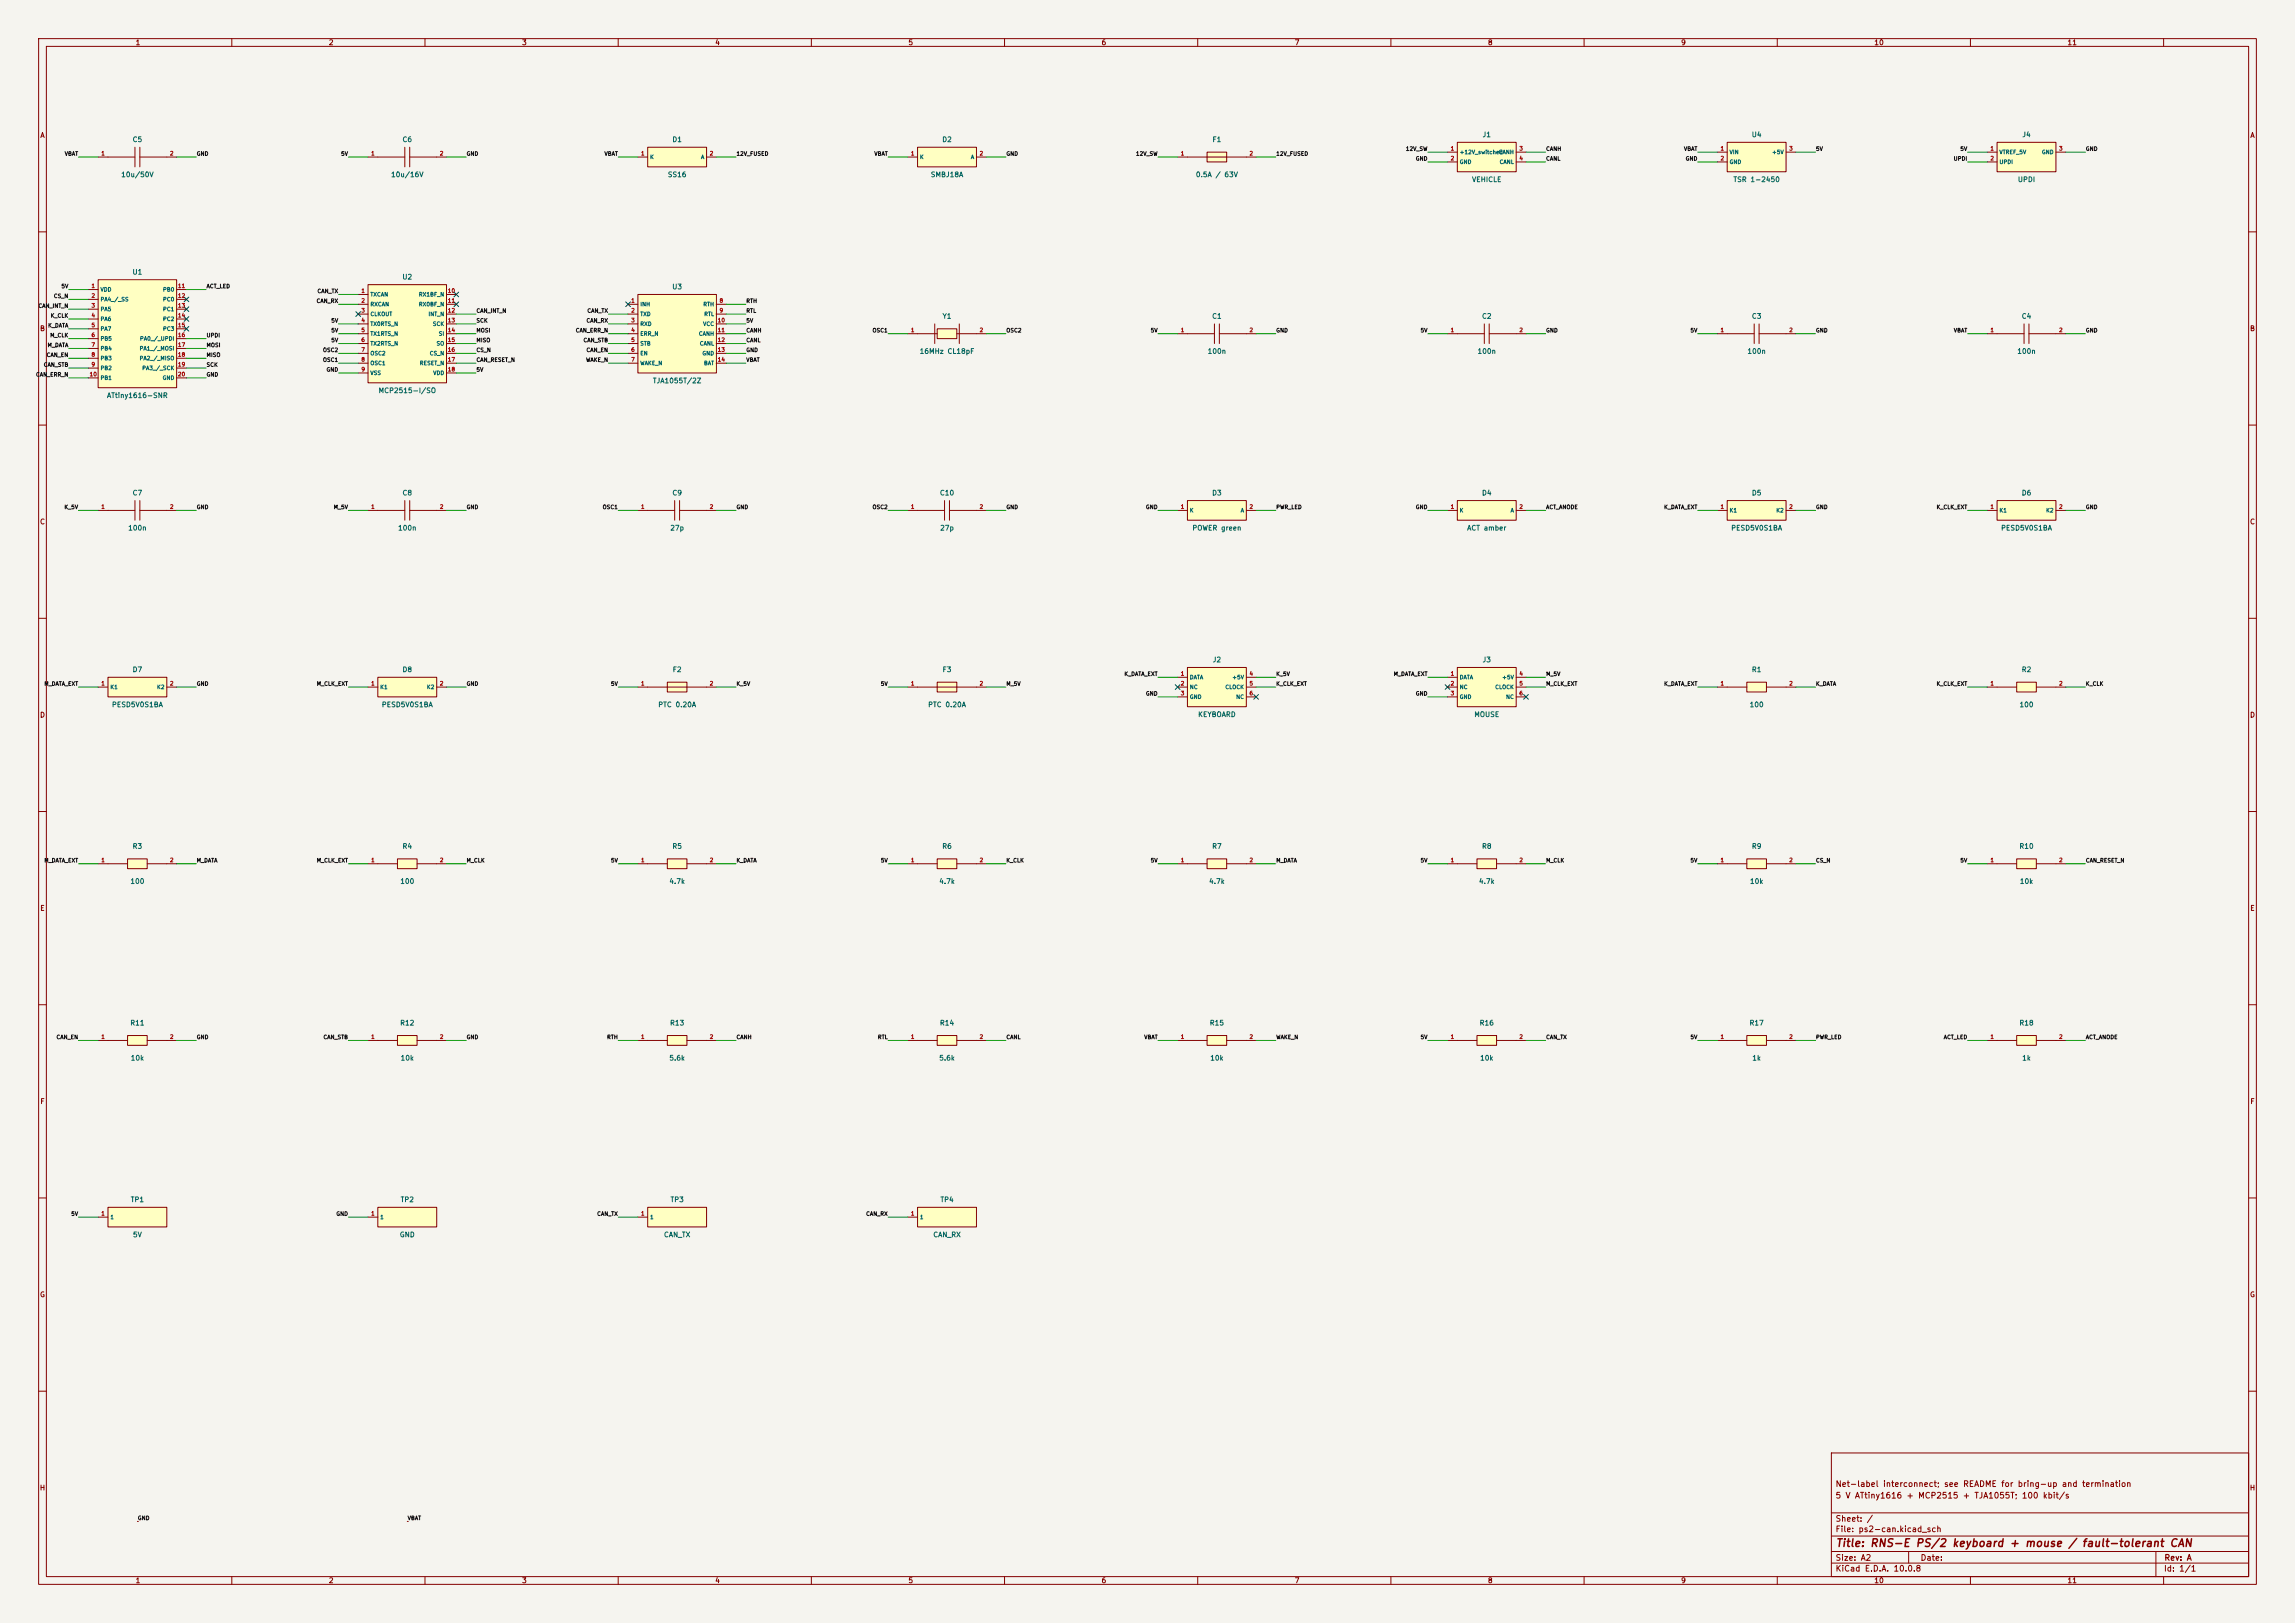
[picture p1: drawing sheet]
<svg xmlns="http://www.w3.org/2000/svg" width="594mm" height="420mm" viewBox="0 0 594 420" stroke-linecap="round" stroke-linejoin="round" font-family="sans-serif">
<defs><g id="words">
<text font-size="2" fill="#840000" x="475" y="400.8">Title: RNS-E PS/2 keyboard + mouse / fault-tolerant CAN</text>
<g font-size="1.5" fill="#840000">
<text x="475" y="388.1">5 V ATtiny1616 + MCP2515 + TJA1055T; 100 kbit/s</text>
<text x="475" y="385.1">Net-label interconnect; see README for bring-up and termination</text>
<text x="475" y="394.1">Sheet: /</text>
<text x="475" y="396.8">File: ps2-can.kicad_sch</text>
<text x="475" y="407">KiCad E.D.A. 10.0.8</text>
<text x="475" y="404.2">Size: A2</text>
<text x="497" y="404.2">Date:</text>
<text x="560" y="407">Id: 1/1</text>
<text x="560.1" y="404.2">Rev: A</text>
</g>
<g font-size="1.3" fill="#840000">
<text x="35" y="12">1</text>
<text x="85" y="12">2</text>
<text x="135" y="12">3</text>
<text x="185" y="12">4</text>
<text x="235" y="12">5</text>
<text x="285" y="12">6</text>
<text x="335" y="12">7</text>
<text x="385" y="12">8</text>
<text x="435" y="12">9</text>
<text x="485" y="12">10</text>
<text x="535" y="12">11</text>
<text x="10.3" y="36">A</text>
<text x="582.3" y="36">A</text>
<text x="10.2" y="86">B</text>
<text x="582.2" y="86">B</text>
<text x="10.2" y="136">C</text>
<text x="582.2" y="136">C</text>
<text x="10.2" y="186">D</text>
<text x="582.2" y="186">D</text>
<text x="10.3" y="236">E</text>
<text x="582.3" y="236">E</text>
<text x="10.3" y="286">F</text>
<text x="582.3" y="286">F</text>
<text x="10.2" y="336">G</text>
<text x="582.2" y="336">G</text>
<text x="10.2" y="386">H</text>
<text x="582.2" y="386">H</text>
<text x="35" y="410">1</text>
<text x="85" y="410">2</text>
<text x="135" y="410">3</text>
<text x="185" y="410">4</text>
<text x="235" y="410">5</text>
<text x="285" y="410">6</text>
<text x="335" y="410">7</text>
<text x="385" y="410">8</text>
<text x="435" y="410">9</text>
<text x="485" y="410">10</text>
<text x="535" y="410">11</text>
</g>
<g font-size="1.3" fill="#006464">
<text x="383.6" y="35.8">J1</text>
<text x="453.3" y="35.8">U4</text>
<text x="523.3" y="35.8">J4</text>
<text x="34.2" y="37.1">C5</text>
<text x="104" y="37.1">C6</text>
<text x="173.9" y="37.1">D1</text>
<text x="243.7" y="37.1">D2</text>
<text x="313.7" y="37.1">F1</text>
<text x="31.2" y="46.1">10u/50V</text>
<text x="101.1" y="46.1">10u/16V</text>
<text x="172.7" y="46.1">SS16</text>
<text x="240.8" y="46.1">SMBJ18A</text>
<text x="309.4" y="46.1">0.5A / 63V</text>
<text x="380.9" y="47.4">VEHICLE</text>
<text x="448.5" y="47.4">TSR 1-2450</text>
<text x="522.1" y="47.4">UPDI</text>
<text x="34.2" y="71.4">U1</text>
<text x="104" y="72.6">U2</text>
<text x="173.9" y="75.2">U3</text>
<text x="243.8" y="82.8">Y1</text>
<text x="313.6" y="82.8">C1</text>
<text x="383.4" y="82.8">C2</text>
<text x="453.3" y="82.8">C3</text>
<text x="523.1" y="82.8">C4</text>
<text x="237.9" y="91.9">16MHz CL18pF</text>
<text x="312.4" y="91.9">100n</text>
<text x="382.3" y="91.9">100n</text>
<text x="452.1" y="91.9">100n</text>
<text x="522" y="91.9">100n</text>
<text x="168.8" y="99.5">TJA1055T/2Z</text>
<text x="27.6" y="103.3">ATtiny1616-SNR</text>
<text x="97.8" y="102">MCP2515-I/SO</text>
<text x="34.2" y="128.5">C7</text>
<text x="104" y="128.5">C8</text>
<text x="173.9" y="128.5">C9</text>
<text x="243.1" y="128.5">C10</text>
<text x="313.6" y="128.5">D3</text>
<text x="383.4" y="128.5">D4</text>
<text x="453.3" y="128.5">D5</text>
<text x="523.1" y="128.5">D6</text>
<text x="33" y="137.6">100n</text>
<text x="102.9" y="137.6">100n</text>
<text x="173.3" y="137.6">27p</text>
<text x="243.2" y="137.6">27p</text>
<text x="308.5" y="137.6">POWER green</text>
<text x="379.6" y="137.6">ACT amber</text>
<text x="447.9" y="137.6">PESD5V0S1BA</text>
<text x="517.8" y="137.6">PESD5V0S1BA</text>
<text x="313.7" y="171.7">J2</text>
<text x="383.6" y="171.7">J3</text>
<text x="34.2" y="174.2">D7</text>
<text x="104" y="174.2">D8</text>
<text x="174" y="174.2">F2</text>
<text x="243.8" y="174.2">F3</text>
<text x="453.3" y="174.2">R1</text>
<text x="523.1" y="174.2">R2</text>
<text x="28.8" y="183.3">PESD5V0S1BA</text>
<text x="98.7" y="183.3">PESD5V0S1BA</text>
<text x="170.2" y="183.3">PTC 0.20A</text>
<text x="240.1" y="183.3">PTC 0.20A</text>
<text x="310" y="185.8">KEYBOARD</text>
<text x="381.4" y="185.8">MOUSE</text>
<text x="452.7" y="183.3">100</text>
<text x="522.6" y="183.3">100</text>
<text x="34.2" y="219.9">R3</text>
<text x="104" y="219.9">R4</text>
<text x="173.9" y="219.9">R5</text>
<text x="243.7" y="219.9">R6</text>
<text x="313.6" y="219.9">R7</text>
<text x="383.4" y="219.9">R8</text>
<text x="453.3" y="219.9">R9</text>
<text x="522.5" y="219.9">R10</text>
<text x="33.6" y="229">100</text>
<text x="103.5" y="229">100</text>
<text x="173.1" y="229">4.7k</text>
<text x="243" y="229">4.7k</text>
<text x="312.8" y="229">4.7k</text>
<text x="382.7" y="229">4.7k</text>
<text x="452.8" y="229">10k</text>
<text x="522.7" y="229">10k</text>
<text x="33.6" y="265.7">R11</text>
<text x="103.4" y="265.7">R12</text>
<text x="173.3" y="265.7">R13</text>
<text x="243.1" y="265.7">R14</text>
<text x="313" y="265.7">R15</text>
<text x="382.8" y="265.7">R16</text>
<text x="452.7" y="265.7">R17</text>
<text x="522.5" y="265.7">R18</text>
<text x="33.7" y="274.7">10k</text>
<text x="103.6" y="274.7">10k</text>
<text x="173.1" y="274.7">5.6k</text>
<text x="243" y="274.7">5.6k</text>
<text x="313.1" y="274.7">10k</text>
<text x="383" y="274.7">10k</text>
<text x="453.4" y="274.7">1k</text>
<text x="523.3" y="274.7">1k</text>
<text x="33.7" y="311.4">TP1</text>
<text x="103.6" y="311.4">TP2</text>
<text x="173.4" y="311.4">TP3</text>
<text x="243.3" y="311.4">TP4</text>
<text x="34.3" y="320.5">5V</text>
<text x="103.3" y="320.5">GND</text>
<text x="171.7" y="320.5">CAN_TX</text>
<text x="241.4" y="320.5">CAN_RX</text>
</g>
<g font-size="1" fill="#0f0f0f">
<text x="16.6" y="40.5">VBAT</text>
<text x="50.8" y="40.5">GND</text>
<text x="88.2" y="40.5">5V</text>
<text x="120.7" y="40.5">GND</text>
<text x="156.3" y="40.5">VBAT</text>
<text x="190.5" y="40.5">12V_FUSED</text>
<text x="226.2" y="40.5">VBAT</text>
<text x="260.4" y="40.5">GND</text>
<text x="293.9" y="40.5">12V_SW</text>
<text x="330.2" y="40.5">12V_FUSED</text>
<text x="363.8" y="39.3">12V_SW</text>
<text x="366.3" y="41.8">GND</text>
<text x="400.1" y="39.3">CANH</text>
<text x="400.1" y="41.8">CANL</text>
<text x="435.7" y="39.3">VBAT</text>
<text x="436.2" y="41.8">GND</text>
<text x="469.9" y="39.3">5V</text>
<text x="505.5" y="41.8">UPDI</text>
<text x="507.3" y="39.3">5V</text>
<text x="539.8" y="39.3">GND</text>
<text x="13.8" y="77.4">CS_N</text>
<text x="15.8" y="74.8">5V</text>
<text x="53.3" y="74.8">ACT_LED</text>
<text x="82" y="76.1">CAN_TX</text>
<text x="9.8" y="79.9">CAN_INT_N</text>
<text x="13" y="82.4">K_CLK</text>
<text x="81.8" y="78.6">CAN_RX</text>
<text x="85.6" y="83.7">5V</text>
<text x="123.2" y="81.2">CAN_INT_N</text>
<text x="123.2" y="83.7">SCK</text>
<text x="151.7" y="83.7">CAN_RX</text>
<text x="151.9" y="81.2">CAN_TX</text>
<text x="193" y="78.6">RTH</text>
<text x="193" y="81.2">RTL</text>
<text x="193" y="83.7">5V</text>
<text x="12.3" y="85">K_DATA</text>
<text x="12.9" y="87.5">M_CLK</text>
<text x="53.3" y="87.5">UPDI</text>
<text x="85.6" y="86.3">5V</text>
<text x="85.6" y="88.8">5V</text>
<text x="123.2" y="86.3">MOSI</text>
<text x="123.2" y="88.8">MISO</text>
<text x="148.9" y="86.3">CAN_ERR_N</text>
<text x="150.9" y="88.8">CAN_STB</text>
<text x="193" y="86.3">CANH</text>
<text x="193" y="88.8">CANL</text>
<text x="225.7" y="86.3">OSC1</text>
<text x="260.4" y="86.3">OSC2</text>
<text x="297.7" y="86.3">5V</text>
<text x="330.2" y="86.3">GND</text>
<text x="367.6" y="86.3">5V</text>
<text x="400.1" y="86.3">GND</text>
<text x="437.4" y="86.3">5V</text>
<text x="469.9" y="86.3">GND</text>
<text x="505.6" y="86.3">VBAT</text>
<text x="539.8" y="86.3">GND</text>
<text x="11.2" y="95.1">CAN_STB</text>
<text x="12" y="92.6">CAN_EN</text>
<text x="12.2" y="90.1">M_DATA</text>
<text x="53.3" y="90.1">MOSI</text>
<text x="53.3" y="92.6">MISO</text>
<text x="53.3" y="95.1">SCK</text>
<text x="83.5" y="91.3">OSC2</text>
<text x="83.5" y="93.9">OSC1</text>
<text x="123.2" y="91.3">CS_N</text>
<text x="123.2" y="93.9">CAN_RESET_N</text>
<text x="151.6" y="93.9">WAKE_N</text>
<text x="151.7" y="91.3">CAN_EN</text>
<text x="193" y="91.3">GND</text>
<text x="193" y="93.9">VBAT</text>
<text x="9.2" y="97.7">CAN_ERR_N</text>
<text x="53.3" y="97.7">GND</text>
<text x="84.4" y="96.4">GND</text>
<text x="123.2" y="96.4">5V</text>
<text x="16.5" y="132">K_5V</text>
<text x="50.8" y="132">GND</text>
<text x="86.3" y="132">M_5V</text>
<text x="120.7" y="132">GND</text>
<text x="155.9" y="132">OSC1</text>
<text x="190.5" y="132">GND</text>
<text x="225.7" y="132">OSC2</text>
<text x="260.4" y="132">GND</text>
<text x="296.5" y="132">GND</text>
<text x="330.2" y="132">PWR_LED</text>
<text x="366.3" y="132">GND</text>
<text x="400.1" y="132">ACT_ANODE</text>
<text x="430.6" y="132">K_DATA_EXT</text>
<text x="469.9" y="132">GND</text>
<text x="501.1" y="132">K_CLK_EXT</text>
<text x="539.8" y="132">GND</text>
<text x="11.4" y="177.7">M_DATA_EXT</text>
<text x="50.8" y="177.7">GND</text>
<text x="81.9" y="177.7">M_CLK_EXT</text>
<text x="120.7" y="177.7">GND</text>
<text x="158" y="177.7">5V</text>
<text x="190.5" y="177.7">K_5V</text>
<text x="227.9" y="177.7">5V</text>
<text x="260.4" y="177.7">M_5V</text>
<text x="290.9" y="175.2">K_DATA_EXT</text>
<text x="330.2" y="177.7">K_CLK_EXT</text>
<text x="330.2" y="175.2">K_5V</text>
<text x="360.6" y="175.2">M_DATA_EXT</text>
<text x="400.1" y="177.7">M_CLK_EXT</text>
<text x="400.1" y="175.2">M_5V</text>
<text x="430.6" y="177.7">K_DATA_EXT</text>
<text x="469.9" y="177.7">K_DATA</text>
<text x="501.1" y="177.7">K_CLK_EXT</text>
<text x="539.8" y="177.7">K_CLK</text>
<text x="296.5" y="180.2">GND</text>
<text x="366.3" y="180.2">GND</text>
<text x="11.4" y="223.4">M_DATA_EXT</text>
<text x="50.8" y="223.4">M_DATA</text>
<text x="81.9" y="223.4">M_CLK_EXT</text>
<text x="120.7" y="223.4">M_CLK</text>
<text x="158" y="223.4">5V</text>
<text x="190.5" y="223.4">K_DATA</text>
<text x="227.9" y="223.4">5V</text>
<text x="260.4" y="223.4">K_CLK</text>
<text x="297.7" y="223.4">5V</text>
<text x="330.2" y="223.4">M_DATA</text>
<text x="367.6" y="223.4">5V</text>
<text x="400.1" y="223.4">M_CLK</text>
<text x="437.4" y="223.4">5V</text>
<text x="469.9" y="223.4">CS_N</text>
<text x="507.3" y="223.4">5V</text>
<text x="539.8" y="223.4">CAN_RESET_N</text>
<text x="14.5" y="269.1">CAN_EN</text>
<text x="50.8" y="269.1">GND</text>
<text x="83.6" y="269.1">CAN_STB</text>
<text x="120.7" y="269.1">GND</text>
<text x="157" y="269.1">RTH</text>
<text x="190.5" y="269.1">CANH</text>
<text x="227.1" y="269.1">RTL</text>
<text x="260.4" y="269.1">CANL</text>
<text x="296" y="269.1">VBAT</text>
<text x="330.2" y="269.1">WAKE_N</text>
<text x="367.6" y="269.1">5V</text>
<text x="400.1" y="269.1">CAN_TX</text>
<text x="437.4" y="269.1">5V</text>
<text x="469.9" y="269.1">PWR_LED</text>
<text x="503" y="269.1">ACT_LED</text>
<text x="539.8" y="269.1">ACT_ANODE</text>
<text x="18.3" y="314.9">5V</text>
<text x="86.9" y="314.9">GND</text>
<text x="154.4" y="314.9">CAN_TX</text>
<text x="224.1" y="314.9">CAN_RX</text>
<text x="35.6" y="393.6">GND</text>
<text x="105.4" y="393.6">VBAT</text>
</g>
<g font-size="1" fill="#a90000">
<text x="26.1" y="40.5">1</text>
<text x="43.9" y="40.5">2</text>
<text x="95.9" y="40.5">1</text>
<text x="113.7" y="40.5">2</text>
<text x="165.8" y="40.5">1</text>
<text x="183.6" y="40.5">2</text>
<text x="235.6" y="40.5">1</text>
<text x="253.4" y="40.5">2</text>
<text x="305.5" y="40.5">1</text>
<text x="323.3" y="40.5">2</text>
<text x="375.3" y="39.2">1</text>
<text x="375.3" y="41.7">2</text>
<text x="393.1" y="39.2">3</text>
<text x="393.1" y="41.7">4</text>
<text x="445.2" y="39.2">1</text>
<text x="445.2" y="41.7">2</text>
<text x="463" y="39.2">3</text>
<text x="515" y="39.2">1</text>
<text x="515" y="41.7">2</text>
<text x="532.8" y="39.2">3</text>
<text x="23.6" y="74.7">1</text>
<text x="23.6" y="77.3">2</text>
<text x="45.9" y="74.7">11</text>
<text x="45.9" y="77.3">12</text>
<text x="93.4" y="76">1</text>
<text x="115.8" y="76">10</text>
<text x="23.6" y="79.8">3</text>
<text x="23.6" y="82.4">4</text>
<text x="45.9" y="79.8">13</text>
<text x="45.9" y="82.4">14</text>
<text x="93.4" y="78.6">2</text>
<text x="93.4" y="81.1">3</text>
<text x="93.4" y="83.6">4</text>
<text x="115.8" y="78.6">11</text>
<text x="115.8" y="81.1">12</text>
<text x="115.8" y="83.6">13</text>
<text x="163.3" y="78.6">1</text>
<text x="163.3" y="81.1">2</text>
<text x="163.3" y="83.6">3</text>
<text x="185.6" y="83.6">10</text>
<text x="186.1" y="78.6">8</text>
<text x="186.1" y="81.1">9</text>
<text x="23.6" y="84.9">5</text>
<text x="23.6" y="87.4">6</text>
<text x="23.6" y="90">7</text>
<text x="45.9" y="84.9">15</text>
<text x="45.9" y="87.4">16</text>
<text x="45.9" y="90">17</text>
<text x="93.4" y="86.2">5</text>
<text x="93.4" y="88.7">6</text>
<text x="115.8" y="86.2">14</text>
<text x="115.8" y="88.7">15</text>
<text x="163.3" y="86.2">4</text>
<text x="163.3" y="88.7">5</text>
<text x="185.6" y="86.2">11</text>
<text x="185.6" y="88.7">12</text>
<text x="235.6" y="86.2">1</text>
<text x="253.4" y="86.2">2</text>
<text x="305.5" y="86.2">1</text>
<text x="323.3" y="86.2">2</text>
<text x="375.3" y="86.2">1</text>
<text x="393.1" y="86.2">2</text>
<text x="445.2" y="86.2">1</text>
<text x="463" y="86.2">2</text>
<text x="515" y="86.2">1</text>
<text x="532.8" y="86.2">2</text>
<text x="23.6" y="92.5">8</text>
<text x="23.6" y="95.1">9</text>
<text x="45.9" y="92.5">18</text>
<text x="45.9" y="95.1">19</text>
<text x="93.4" y="91.3">7</text>
<text x="93.4" y="93.8">8</text>
<text x="115.8" y="91.3">16</text>
<text x="115.8" y="93.8">17</text>
<text x="163.3" y="91.3">6</text>
<text x="163.3" y="93.8">7</text>
<text x="185.6" y="91.3">13</text>
<text x="185.6" y="93.8">14</text>
<text x="23.1" y="97.6">10</text>
<text x="45.9" y="97.6">20</text>
<text x="93.4" y="96.3">9</text>
<text x="115.8" y="96.3">18</text>
<text x="26.1" y="131.9">1</text>
<text x="43.9" y="131.9">2</text>
<text x="95.9" y="131.9">1</text>
<text x="113.7" y="131.9">2</text>
<text x="165.8" y="131.9">1</text>
<text x="183.6" y="131.9">2</text>
<text x="235.6" y="131.9">1</text>
<text x="253.4" y="131.9">2</text>
<text x="305.5" y="131.9">1</text>
<text x="323.3" y="131.9">2</text>
<text x="375.3" y="131.9">1</text>
<text x="393.1" y="131.9">2</text>
<text x="445.2" y="131.9">1</text>
<text x="463" y="131.9">2</text>
<text x="515" y="131.9">1</text>
<text x="532.8" y="131.9">2</text>
<text x="26.1" y="177.6">1</text>
<text x="43.9" y="177.6">2</text>
<text x="95.9" y="177.6">1</text>
<text x="113.7" y="177.6">2</text>
<text x="165.8" y="177.6">1</text>
<text x="183.6" y="177.6">2</text>
<text x="235.6" y="177.6">1</text>
<text x="253.4" y="177.6">2</text>
<text x="305.5" y="175.1">1</text>
<text x="305.5" y="177.6">2</text>
<text x="323.3" y="175.1">4</text>
<text x="323.3" y="177.6">5</text>
<text x="375.3" y="175.1">1</text>
<text x="375.3" y="177.6">2</text>
<text x="393.1" y="175.1">4</text>
<text x="393.1" y="177.6">5</text>
<text x="445.2" y="177.6">1</text>
<text x="463" y="177.6">2</text>
<text x="515" y="177.6">1</text>
<text x="532.8" y="177.6">2</text>
<text x="305.5" y="180.2">3</text>
<text x="323.3" y="180.2">6</text>
<text x="375.3" y="180.2">3</text>
<text x="393.1" y="180.2">6</text>
<text x="26.1" y="223.3">1</text>
<text x="43.9" y="223.3">2</text>
<text x="95.9" y="223.3">1</text>
<text x="113.7" y="223.3">2</text>
<text x="165.8" y="223.3">1</text>
<text x="183.6" y="223.3">2</text>
<text x="235.6" y="223.3">1</text>
<text x="253.4" y="223.3">2</text>
<text x="305.5" y="223.3">1</text>
<text x="323.3" y="223.3">2</text>
<text x="375.3" y="223.3">1</text>
<text x="393.1" y="223.3">2</text>
<text x="445.2" y="223.3">1</text>
<text x="463" y="223.3">2</text>
<text x="515" y="223.3">1</text>
<text x="532.8" y="223.3">2</text>
<text x="26.1" y="269.1">1</text>
<text x="43.9" y="269.1">2</text>
<text x="95.9" y="269.1">1</text>
<text x="113.7" y="269.1">2</text>
<text x="165.8" y="269.1">1</text>
<text x="183.6" y="269.1">2</text>
<text x="235.6" y="269.1">1</text>
<text x="253.4" y="269.1">2</text>
<text x="305.5" y="269.1">1</text>
<text x="323.3" y="269.1">2</text>
<text x="375.3" y="269.1">1</text>
<text x="393.1" y="269.1">2</text>
<text x="445.2" y="269.1">1</text>
<text x="463" y="269.1">2</text>
<text x="515" y="269.1">1</text>
<text x="532.8" y="269.1">2</text>
<text x="26.1" y="314.8">1</text>
<text x="95.9" y="314.8">1</text>
<text x="165.8" y="314.8">1</text>
<text x="235.6" y="314.8">1</text>
</g>
<g font-size="1" fill="#006464">
<text x="168.1" y="41.4">K</text>
<text x="181.3" y="41.4">A</text>
<text x="238" y="41.4">K</text>
<text x="251.2" y="41.4">A</text>
<text x="377.7" y="40.1">+12V_switched</text>
<text x="387.8" y="40.1">CANH</text>
<text x="447.5" y="40.1">VIN</text>
<text x="458.5" y="40.1">+5V</text>
<text x="517.4" y="40.1">VTREF_5V</text>
<text x="528.4" y="40.1">GND</text>
<text x="377.7" y="42.7">GND</text>
<text x="388" y="42.7">CANL</text>
<text x="447.5" y="42.7">GND</text>
<text x="517.4" y="42.7">UPDI</text>
<text x="25.9" y="75.7">VDD</text>
<text x="42.1" y="75.7">PB0</text>
<text x="95.8" y="77">TXCAN</text>
<text x="108.3" y="77">RX1BF_N</text>
<text x="25.9" y="78.2">PA4_/_SS</text>
<text x="25.9" y="80.8">PA5</text>
<text x="25.9" y="83.3">PA6</text>
<text x="42.1" y="78.2">PC0</text>
<text x="42.1" y="80.8">PC1</text>
<text x="42.1" y="83.3">PC2</text>
<text x="95.8" y="79.5">RXCAN</text>
<text x="95.8" y="82">CLKOUT</text>
<text x="108.3" y="79.5">RX0BF_N</text>
<text x="110.8" y="82">INT_N</text>
<text x="165.6" y="79.5">INH</text>
<text x="165.6" y="82">TXD</text>
<text x="181.9" y="79.5">RTH</text>
<text x="182.1" y="82">RTL</text>
<text x="25.9" y="85.8">PA7</text>
<text x="25.9" y="88.4">PB5</text>
<text x="36.1" y="88.4">PA0_/_UPDI</text>
<text x="42.1" y="85.8">PC3</text>
<text x="95.8" y="84.6">TX0RTS_N</text>
<text x="95.8" y="87.1">TX1RTS_N</text>
<text x="95.8" y="89.7">TX2RTS_N</text>
<text x="111.9" y="84.6">SCK</text>
<text x="112.9" y="89.7">SO</text>
<text x="113.4" y="87.1">SI</text>
<text x="165.6" y="84.6">RXD</text>
<text x="165.6" y="87.1">ERR_N</text>
<text x="165.6" y="89.7">STB</text>
<text x="180.8" y="87.1">CANH</text>
<text x="181" y="89.7">CANL</text>
<text x="181.9" y="84.6">VCC</text>
<text x="25.9" y="90.9">PB4</text>
<text x="25.9" y="93.5">PB3</text>
<text x="36" y="90.9">PA1_/_MOSI</text>
<text x="36" y="93.5">PA2_/_MISO</text>
<text x="95.8" y="92.2">OSC2</text>
<text x="95.8" y="94.7">OSC1</text>
<text x="108.5" y="94.7">RESET_N</text>
<text x="111.1" y="92.2">CS_N</text>
<text x="165.6" y="92.2">EN</text>
<text x="165.6" y="94.7">WAKE_N</text>
<text x="181.7" y="92.2">GND</text>
<text x="182.1" y="94.7">BAT</text>
<text x="25.9" y="96">PB2</text>
<text x="25.9" y="98.5">PB1</text>
<text x="36.7" y="96">PA3_/_SCK</text>
<text x="42" y="98.5">GND</text>
<text x="95.8" y="97.3">VSS</text>
<text x="112" y="97.3">VDD</text>
<text x="307.8" y="132.8">K</text>
<text x="321" y="132.8">A</text>
<text x="377.7" y="132.8">K</text>
<text x="390.9" y="132.8">A</text>
<text x="447.5" y="132.8">K1</text>
<text x="459.6" y="132.8">K2</text>
<text x="517.4" y="132.8">K1</text>
<text x="529.5" y="132.8">K2</text>
<text x="28.4" y="178.6">K1</text>
<text x="40.5" y="178.6">K2</text>
<text x="98.3" y="178.6">K1</text>
<text x="110.4" y="178.6">K2</text>
<text x="307.8" y="176">DATA</text>
<text x="307.8" y="178.6">NC</text>
<text x="317" y="178.6">CLOCK</text>
<text x="318.8" y="176">+5V</text>
<text x="377.7" y="176">DATA</text>
<text x="377.7" y="178.6">NC</text>
<text x="386.9" y="178.6">CLOCK</text>
<text x="388.7" y="176">+5V</text>
<text x="307.8" y="181.1">GND</text>
<text x="319.8" y="181.1">NC</text>
<text x="377.7" y="181.1">GND</text>
<text x="389.7" y="181.1">NC</text>
<text x="28.4" y="315.7">1</text>
<text x="98.3" y="315.7">1</text>
<text x="168.1" y="315.7">1</text>
<text x="238" y="315.7">1</text>
</g>
</g></defs>
<path d="M0 0h594v420h-594z" fill="#f5f4ef" stroke="#f5f4ef" stroke-width=".26"/>
<g fill="none" stroke="#840000" stroke-width=".26">
<path d="M10 10h574v400h-574zM12 12h570v396h-570zM60 10v2M110 10v2M160 10v2M210 10v2M260 10v2M310 10v2M360 10v2M410 10v2M460 10v2M510 10v2"/>
<path d="M560 10v2M10 60h2M582 60h2M10 110h2M582 110h2M10 160h2M582 160h2M10 210h2M582 210h2M10 260h2M582 260h2M10 310h2"/>
<path d="M582 310h2M10 360h2M474 376h108v32h-108zM582 360h2M474 397.5h108M474 391.5h108M60 408v2M110 408v2M160 408v2M210 408v2M260 408v2M310 408v2"/>
<path d="M360 408v2M410 408v2M460 408v2M474 404.5h108M474 401.5h108M494 401.5v3M510 408v2M558 401.5v6.5M560 408v2"/>
</g>
<path d="M95.2 73.7h20.4v25.4h-20.4z" fill="#ffffc2"/>
<g fill="none" stroke="#840000" stroke-width=".26">
<path d="M92.7 76.2h2.5M92.7 78.7h2.5M95.2 73.7h20.4v25.4h-20.4zM115.6 76.2h2.5M115.6 78.7h2.5M92.7 81.3h2.5M92.7 83.8h2.5M92.7 86.4h2.5M92.7 88.9h2.5M92.7 91.4h2.5M92.7 94h2.5M92.7 96.5h2.5"/>
<path d="M115.6 81.3h2.5M115.6 83.8h2.5M115.6 86.4h2.5M115.6 88.9h2.5M115.6 91.4h2.5M115.6 94h2.5M115.6 96.5h2.5"/>
</g>
<path d="M312.4 268h5.1v2.5h-5.1z" fill="#ffffc2"/>
<path d="M304.8 269.2h7.6M312.4 268h5.1v2.5h-5.1zM317.5 269.2h7.6" fill="none" stroke="#840000" stroke-width=".26"/>
<path d="M97.8 175.3h15.2v5h-15.2z" fill="#ffffc2"/>
<path d="M95.2 177.8h2.6M97.8 175.3h15.2v5h-15.2zM113 177.8h2.6" fill="none" stroke="#840000" stroke-width=".26"/>
<path d="M382.3 222.3h5v2.5h-5z" fill="#ffffc2"/>
<path d="M104.8 38.1v5.1M106 38.1v5.1M95.2 40.6h9.6M106 40.6h9.6M374.6 223.5h7.7M382.3 222.3h5v2.5h-5zM387.3 223.5h7.7" fill="none" stroke="#840000" stroke-width=".26"/>
<path d="M312.4 222.3h5.1v2.5h-5.1z" fill="#ffffc2"/>
<path d="M304.8 223.5h7.6M312.4 222.3h5.1v2.5h-5.1zM317.5 223.5h7.6" fill="none" stroke="#840000" stroke-width=".26"/>
<path d="M522 268h5v2.5h-5z" fill="#ffffc2"/>
<path d="M514.3 269.2h7.7M522 268h5v2.5h-5zM527 269.2h7.7" fill="none" stroke="#840000" stroke-width=".26"/>
<path d="M452.1 268h5.1v2.5h-5.1z" fill="#ffffc2"/>
<path d="M444.5 269.2h7.6M452.1 268h5.1v2.5h-5.1zM457.2 269.2h7.6" fill="none" stroke="#840000" stroke-width=".26"/>
<path d="M522 222.3h5v2.5h-5z" fill="#ffffc2"/>
<path d="M514.3 223.5h7.7M522 222.3h5v2.5h-5zM527 223.5h7.7" fill="none" stroke="#840000" stroke-width=".26"/>
<path d="M452.1 222.3h5.1v2.5h-5.1z" fill="#ffffc2"/>
<path d="M444.5 223.5h7.6M452.1 222.3h5.1v2.5h-5.1zM457.2 223.5h7.6" fill="none" stroke="#840000" stroke-width=".26"/>
<path d="M522 176.5h5v2.6h-5z" fill="#ffffc2"/>
<path d="M514.3 177.8h7.7M522 176.5h5v2.6h-5zM527 177.8h7.7" fill="none" stroke="#840000" stroke-width=".26"/>
<path d="M452.1 176.5h5.1v2.6h-5.1z" fill="#ffffc2"/>
<path d="M444.5 177.8h7.6M452.1 176.5h5.1v2.6h-5.1zM457.2 177.8h7.6" fill="none" stroke="#840000" stroke-width=".26"/>
<path d="M516.9 129.5h15.2v5.1h-15.2z" fill="#ffffc2"/>
<path d="M514.3 132.1h2.6M516.9 129.5h15.2v5.1h-15.2zM532.1 132.1h2.6" fill="none" stroke="#840000" stroke-width=".26"/>
<path d="M447 129.5h15.3v5.1h-15.3z" fill="#ffffc2"/>
<path d="M444.5 132.1h2.5M447 129.5h15.3v5.1h-15.3zM462.3 132.1h2.5" fill="none" stroke="#840000" stroke-width=".26"/>
<path d="M377.2 172.7h15.2v10.2h-15.2z" fill="#ffffc2"/>
<path d="M374.6 175.3h2.6M374.6 177.8h2.6M377.2 172.7h15.2v10.2h-15.2zM392.4 175.3h2.6M392.4 177.8h2.6M374.6 180.3h2.6M392.4 180.3h2.6" fill="none" stroke="#840000" stroke-width=".26"/>
<path d="M307.3 172.7h15.3v10.2h-15.3z" fill="#ffffc2"/>
<path d="M304.8 175.3h2.5M304.8 177.8h2.5M307.3 172.7h15.3v10.2h-15.3zM322.6 175.3h2.5M322.6 177.8h2.5M304.8 180.3h2.5M322.6 180.3h2.5" fill="none" stroke="#840000" stroke-width=".26"/>
<path d="M377.2 129.5h15.2v5.1h-15.2z" fill="#ffffc2"/>
<path d="M374.6 132.1h2.6M377.2 129.5h15.2v5.1h-15.2zM392.4 132.1h2.6" fill="none" stroke="#840000" stroke-width=".26"/>
<path d="M307.3 129.5h15.3v5.1h-15.3z" fill="#ffffc2"/>
<path d="M304.8 86.4h9.5M314.3 83.8v5.1M315.6 86.4h9.5M315.6 83.8v5.1M374.6 86.4h9.6M384.2 83.8v5.1M385.4 86.4h9.6M385.4 83.8v5.1M304.8 132.1h2.5M307.3 129.5h15.3v5.1h-15.3zM322.6 132.1h2.5" fill="none" stroke="#840000" stroke-width=".26"/>
<path d="M377.2 36.8h15.2v7.7h-15.2z" fill="#ffffc2"/>
<path d="M374.6 39.4h2.6M377.2 36.8h15.2v7.7h-15.2zM392.4 39.4h2.6M374.6 41.9h2.6M392.4 41.9h2.6" fill="none" stroke="#840000" stroke-width=".26"/>
<path d="M312.4 39.4h5.1v2.5h-5.1z" fill="#ffffc2"/>
<path d="M312.4 39.4h5.1v2.5h-5.1zM304.8 40.6h20.3M444.5 86.4h9.5M454 83.8v5.1M455.3 86.4h9.5M455.3 83.8v5.1M514.3 86.4h9.6M523.9 83.8v5.1M525.1 86.4h9.6M525.1 83.8v5.1" fill="none" stroke="#840000" stroke-width=".26"/>
<path d="M516.9 36.8h15.2v7.7h-15.2z" fill="#ffffc2"/>
<path d="M514.3 39.4h2.6M516.9 36.8h15.2v7.7h-15.2zM532.1 39.4h2.6M514.3 41.9h2.6" fill="none" stroke="#840000" stroke-width=".26"/>
<path d="M447 36.8h15.3v7.7h-15.3z" fill="#ffffc2"/>
<path d="M444.5 39.4h2.5M447 36.8h15.3v7.7h-15.3zM462.3 39.4h2.5M444.5 41.9h2.5M105.4 393.7h.1" fill="none" stroke="#840000" stroke-width=".26"/>
<path d="M27.9 312.4h15.3v5.1h-15.3z" fill="#ffffc2"/>
<path d="M25.4 315h2.5M27.9 312.4h15.3v5.1h-15.3zM35.6 393.7h.1" fill="none" stroke="#840000" stroke-width=".26"/>
<path d="M167.6 312.4h15.3v5.1h-15.3z" fill="#ffffc2"/>
<path d="M34.9 38.1v5.1M36.2 38.1v5.1M25.4 40.6h9.5M36.2 40.6h9.5M165.1 315h2.5M167.6 312.4h15.3v5.1h-15.3z" fill="none" stroke="#840000" stroke-width=".26"/>
<path d="M172.7 268h5.1v2.5h-5.1z" fill="#ffffc2"/>
<path d="M165.1 269.2h7.6M172.7 268h5.1v2.5h-5.1zM177.8 269.2h7.6" fill="none" stroke="#840000" stroke-width=".26"/>
<path d="M97.8 312.4h15.2v5.1h-15.2z" fill="#ffffc2"/>
<path d="M95.2 315h2.6M97.8 312.4h15.2v5.1h-15.2z" fill="none" stroke="#840000" stroke-width=".26"/>
<path d="M102.9 268h5v2.5h-5z" fill="#ffffc2"/>
<path d="M95.2 269.2h7.7M102.9 268h5v2.5h-5zM107.9 269.2h7.7" fill="none" stroke="#840000" stroke-width=".26"/>
<path d="M33 268h5.1v2.5h-5.1z" fill="#ffffc2"/>
<path d="M25.4 269.2h7.6M33 268h5.1v2.5h-5.1zM38.1 269.2h7.6" fill="none" stroke="#840000" stroke-width=".26"/>
<path d="M25.4 72.4h20.3v27.9h-20.3z" fill="#ffffc2"/>
<g fill="none" stroke="#840000" stroke-width=".26">
<path d="M22.9 74.9h2.5M22.9 77.5h2.5M25.4 72.4h20.3v27.9h-20.3zM45.7 74.9h2.6M45.7 77.5h2.6M22.9 80h2.5M22.9 82.6h2.5M22.9 85.1h2.5M22.9 87.6h2.5M22.9 90.2h2.5M22.9 92.7h2.5M22.9 95.3h2.5"/>
<path d="M22.9 97.8h2.5M45.7 80h2.6M45.7 82.6h2.6M45.7 85.1h2.6M45.7 87.6h2.6M45.7 90.2h2.6M45.7 92.7h2.6M45.7 95.3h2.6M45.7 97.8h2.6"/>
</g>
<path d="M102.9 222.3h5v2.5h-5z" fill="#ffffc2"/>
<path d="M95.2 223.5h7.7M102.9 222.3h5v2.5h-5zM107.9 223.5h7.7" fill="none" stroke="#840000" stroke-width=".26"/>
<path d="M33 222.3h5.1v2.5h-5.1z" fill="#ffffc2"/>
<path d="M25.4 223.5h7.6M33 222.3h5.1v2.5h-5.1zM38.1 223.5h7.6" fill="none" stroke="#840000" stroke-width=".26"/>
<path d="M382.3 268h5v2.5h-5z" fill="#ffffc2"/>
<path d="M374.6 269.2h7.7M382.3 268h5v2.5h-5zM387.3 269.2h7.7" fill="none" stroke="#840000" stroke-width=".26"/>
<path d="M27.9 175.3h15.3v5h-15.3z" fill="#ffffc2"/>
<path d="M25.4 132.1h9.5M34.9 129.5v5.1M36.2 132.1h9.5M36.2 129.5v5.1M95.2 132.1h9.6M104.8 129.5v5.1M106 132.1h9.6M106 129.5v5.1M25.4 177.8h2.5M27.9 175.3h15.3v5h-15.3zM43.2 177.8h2.5" fill="none" stroke="#840000" stroke-width=".26"/>
<path d="M237.5 312.4h15.2v5.1h-15.2z" fill="#ffffc2"/>
<path d="M234.9 315h2.6M237.5 312.4h15.2v5.1h-15.2z" fill="none" stroke="#840000" stroke-width=".26"/>
<path d="M242.6 268h5v2.5h-5z" fill="#ffffc2"/>
<path d="M234.9 269.2h7.7M242.6 268h5v2.5h-5zM247.6 269.2h7.7" fill="none" stroke="#840000" stroke-width=".26"/>
<path d="M242.6 222.3h5v2.5h-5z" fill="#ffffc2"/>
<path d="M234.9 223.5h7.7M242.6 222.3h5v2.5h-5zM247.6 223.5h7.7" fill="none" stroke="#840000" stroke-width=".26"/>
<path d="M172.7 222.3h5.1v2.5h-5.1z" fill="#ffffc2"/>
<path d="M165.1 223.5h7.6M172.7 222.3h5.1v2.5h-5.1zM177.8 223.5h7.6" fill="none" stroke="#840000" stroke-width=".26"/>
<path d="M242.6 176.5h5v2.6h-5z" fill="#ffffc2"/>
<path d="M234.9 177.8h20.4M242.6 176.5h5v2.6h-5z" fill="none" stroke="#840000" stroke-width=".26"/>
<path d="M172.7 176.5h5.1v2.6h-5.1z" fill="#ffffc2"/>
<path d="M165.1 132.1h9.5M174.6 129.5v5.1M175.9 132.1h9.5M175.9 129.5v5.1M234.9 132.1h9.6M244.5 129.5v5.1M245.7 132.1h9.6M245.7 129.5v5.1M165.1 177.8h20.3M172.7 176.5h5.1v2.6h-5.1z" fill="none" stroke="#840000" stroke-width=".26"/>
<path d="M242.6 85.1h5v2.5h-5z" fill="#ffffc2"/>
<path d="M234.9 86.4h7.7M241.9 83.8v5.1M242.6 85.1h5v2.5h-5zM247.6 86.4h7.7M248.3 83.8v5.1" fill="none" stroke="#840000" stroke-width=".26"/>
<path d="M165.1 76.2h20.3v20.3h-20.3z" fill="#ffffc2"/>
<g fill="none" stroke="#840000" stroke-width=".26">
<path d="M162.6 78.7h2.5M165.1 76.2h20.3v20.3h-20.3zM185.4 78.7h2.6M162.6 81.3h2.5M162.6 83.8h2.5M162.6 86.4h2.5M162.6 88.9h2.5M162.6 91.4h2.5M162.6 94h2.5M185.4 81.3h2.6M185.4 83.8h2.6M185.4 86.4h2.6"/>
<path d="M185.4 88.9h2.6M185.4 91.4h2.6M185.4 94h2.6"/>
</g>
<path d="M237.5 38.1h15.2v5.1h-15.2z" fill="#ffffc2"/>
<path d="M237.5 38.1h15.2v5.1h-15.2zM234.9 40.6h2.6M252.7 40.6h2.6" fill="none" stroke="#840000" stroke-width=".26"/>
<path d="M167.6 38.1h15.3v5.1h-15.3z" fill="#ffffc2"/>
<path d="M167.6 38.1h15.3v5.1h-15.3zM165.1 40.6h2.5M182.9 40.6h2.5" fill="none" stroke="#840000" stroke-width=".26"/>
<g fill="none" stroke="#009600" stroke-width=".26">
<path d="M369.6 39.4h5M395 39.4h5M439.4 39.4h5.1M464.8 39.4h5.1M509.3 39.4h5M534.7 39.4h5M20.3 40.6h5.1M45.7 40.6h5.1M90.2 40.6h5M115.6 40.6h5M160 40.6h5.1M185.4 40.6h5.1"/>
<path d="M229.9 40.6h5M255.3 40.6h5M299.7 40.6h5.1M325.1 40.6h5.1M369.6 41.9h5M395 41.9h5M439.4 41.9h5.1M509.3 41.9h5M17.8 77.5h5.1M17.8 74.9h5.1M48.3 74.9h5M87.6 78.7h5.1"/>
<path d="M87.6 76.2h5.1M188 78.7h5M17.8 82.6h5.1M17.8 97.8h5.1M17.8 85.1h5.1M17.8 87.6h5.1M17.8 90.2h5.1M17.8 92.7h5.1M17.8 80h5.1M17.8 95.3h5.1M48.3 97.8h5M48.3 87.6h5"/>
<path d="M48.3 90.2h5M48.3 92.7h5M48.3 95.3h5M87.6 86.4h5.1M87.6 83.8h5.1M87.6 94h5.1M87.6 91.4h5.1M87.6 88.9h5.1M87.6 96.5h5.1M118.1 86.4h5.1M118.1 83.8h5.1M118.1 94h5.1"/>
<path d="M118.1 81.3h5.1M118.1 91.4h5.1M118.1 88.9h5.1M118.1 96.5h5.1M157.5 86.4h5.1M157.5 83.8h5.1M157.5 94h5.1M157.5 81.3h5.1M157.5 91.4h5.1M157.5 88.9h5.1M188 86.4h5M188 83.8h5"/>
<path d="M188 94h5M188 81.3h5M188 91.4h5M188 88.9h5M229.9 86.4h5M255.3 86.4h5M299.7 86.4h5.1M325.1 86.4h5.1M369.6 86.4h5M395 86.4h5M439.4 86.4h5.1M464.8 86.4h5.1"/>
<path d="M509.3 86.4h5M534.7 86.4h5M20.3 132.1h5.1M45.7 132.1h5.1M90.2 132.1h5M115.6 132.1h5M160 132.1h5.1M185.4 132.1h5.1M229.9 132.1h5M255.3 132.1h5M299.7 132.1h5.1M325.1 132.1h5.1"/>
<path d="M369.6 132.1h5M395 132.1h5M439.4 132.1h5.1M464.8 132.1h5.1M509.3 132.1h5M534.7 132.1h5M20.3 177.8h5.1M45.7 177.8h5.1M90.2 177.8h5M115.6 177.8h5M160 177.8h5.1M185.4 177.8h5.1"/>
<path d="M229.9 177.8h5M255.3 177.8h5M299.7 175.3h5.1M325.1 177.8h5.1M325.1 175.3h5.1M369.6 175.3h5M395 177.8h5M395 175.3h5M439.4 177.8h5.1M464.8 177.8h5.1M509.3 177.8h5M534.7 177.8h5"/>
<path d="M299.7 180.3h5.1M369.6 180.3h5M20.3 223.5h5.1M45.7 223.5h5.1M90.2 223.5h5M115.6 223.5h5M160 223.5h5.1M185.4 223.5h5.1M229.9 223.5h5M255.3 223.5h5M299.7 223.5h5.1M325.1 223.5h5.1"/>
<path d="M369.6 223.5h5M395 223.5h5M439.4 223.5h5.1M464.8 223.5h5.1M509.3 223.5h5M534.7 223.5h5M20.3 269.2h5.1M45.7 269.2h5.1M90.2 269.2h5M115.6 269.2h5M160 269.2h5.1M185.4 269.2h5.1"/>
<path d="M229.9 269.2h5M255.3 269.2h5M299.7 269.2h5.1M325.1 269.2h5.1M369.6 269.2h5M395 269.2h5M439.4 269.2h5.1M464.8 269.2h5.1M509.3 269.2h5M534.7 269.2h5M20.3 315h5.1M90.2 315h5"/>
<path d="M160 315h5.1M229.9 315h5"/>
</g>
<g fill="none" stroke="#000084" stroke-width=".26">
<path d="M47.7 76.9l1.2 1.2M47.7 79.4l1.2 1.2M48.9 76.9l-1.2 1.2M48.9 79.4l-1.2 1.2M117.5 75.6l1.2 1.2M117.5 78.1l1.2 1.2M118.7 75.6l-1.2 1.2M118.7 78.1l-1.2 1.2M162 78.1l1.2 1.2M163.2 78.1l-1.2 1.2M47.7 84.5l1.2 1.2M47.7 81.9l1.2 1.3"/>
<path d="M48.9 84.5l-1.2 1.2M48.9 81.9l-1.2 1.3M92.1 80.7l1.2 1.2M93.3 80.7l-1.2 1.2M304.2 177.2l1.2 1.2M305.4 177.2l-1.2 1.2M324.5 179.7l1.2 1.2M325.7 179.7l-1.2 1.2M374 177.2l1.3 1.2M375.3 177.2l-1.3 1.2M394.4 179.7l1.2 1.2M395.6 179.7l-1.2 1.2"/>
</g>
<use href="#words"/>
</svg>
